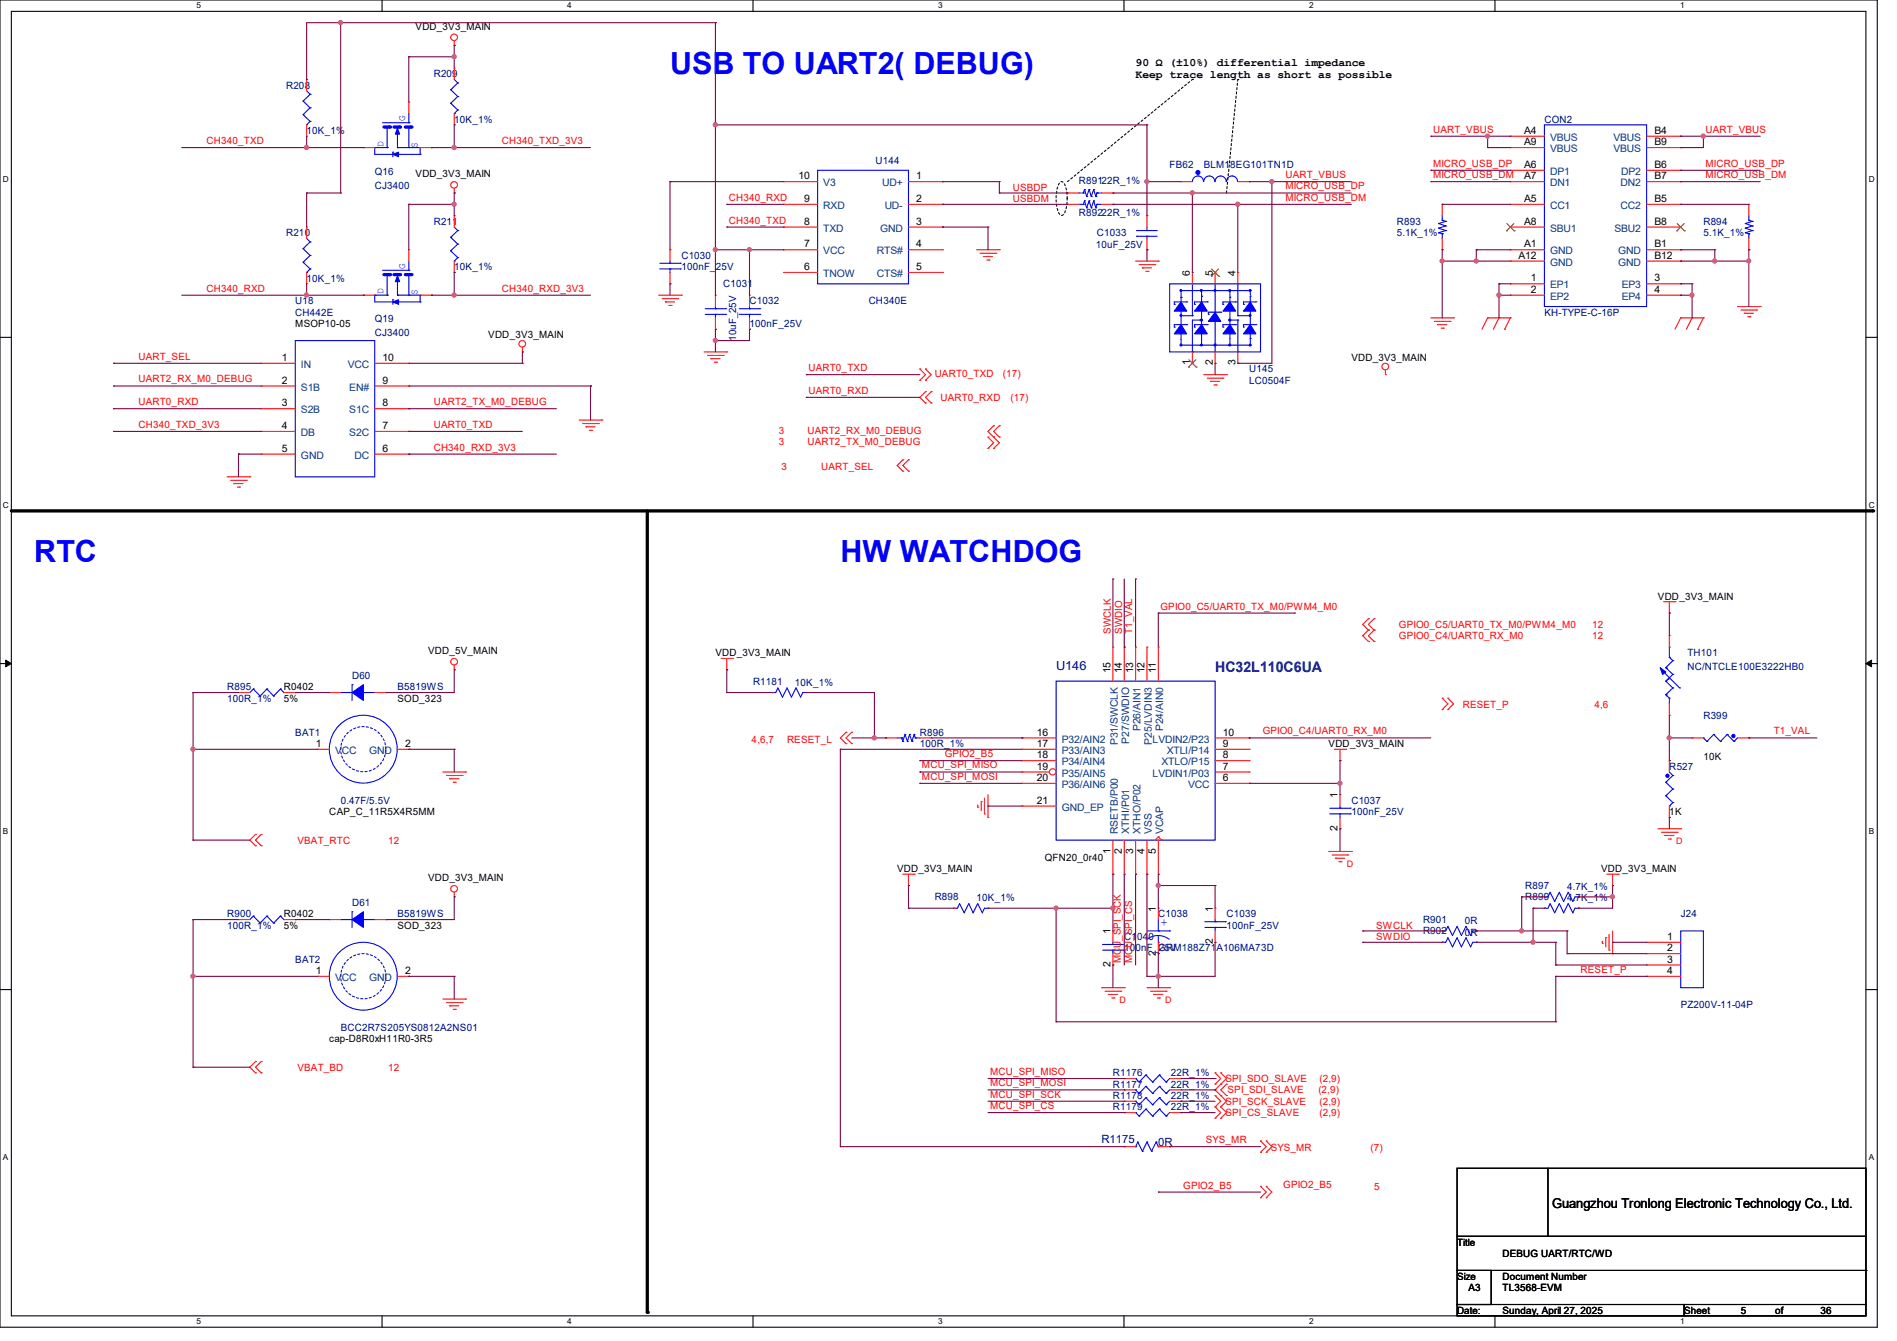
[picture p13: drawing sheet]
<svg xmlns="http://www.w3.org/2000/svg" width="297mm" height="210mm" viewBox="0 0 297 210" stroke-linecap="round" stroke-linejoin="round" font-family="sans-serif">
<defs><g id="words">
<g font-size="4.8" fill="#00f">
<text x="104.9" y="11.6">USB TO UART2( DEBUG)</text>
<text x="5.3" y="88">RTC</text>
<text x="131.6" y="88">HW WATCHDOG</text>
</g>
<text font-size="2.3" fill="#000080" x="190.2" y="105.2">HC32L110C6UA</text>
<text font-size="2.1" x="243" y="189.2">Guangzhou Tronlong Electronic Technology Co., Ltd.</text>
<text font-size="1.9" fill="#000080" x="165.4" y="104.9">U146</text>
<text font-size="1.9" fill="#00f" x="181.7" y="145">+</text>
<g font-size="1.8">
<text x="177.8" y="10.4">90 Ω (±10%) differential impedance</text>
<text x="177.8" y="12.2">Keep trace length as short as possible</text>
</g>
<g font-size="1.8" fill="#000080">
<text x="172.5" y="179.1">R1175</text>
<text x="181.4" y="179.4">0R</text>
</g>
<g font-size="1.6">
<text x="65.1" y="4.7">VDD_3V3_MAIN</text>
<text x="238.6" y="22.7">A9</text>
<text x="238.6" y="21">A4</text>
<text x="259" y="22.7">B9</text>
<text x="259" y="21">B4</text>
<text x="65.1" y="27.8">VDD_3V3_MAIN</text>
<text x="125" y="28.1">10</text>
<text x="143.5" y="28.1">1</text>
<text x="238.6" y="28.1">A7</text>
<text x="238.6" y="26.3">A6</text>
<text x="259" y="28.1">B7</text>
<text x="259" y="26.3">B6</text>
<text x="125.9" y="35.2">8</text>
<text x="125.9" y="31.6">9</text>
<text x="143.5" y="31.6">2</text>
<text x="143.5" y="35.2">3</text>
<text x="238.6" y="31.6">A5</text>
<text x="238.6" y="35.2">A8</text>
<text x="259" y="35.2">B8</text>
<text x="259" y="31.6">B5</text>
<text x="125.9" y="38.7">7</text>
<text x="143.5" y="38.7">4</text>
<text x="237.7" y="40.5">A12</text>
<text x="238.6" y="38.7">A1</text>
<text x="259" y="40.5">B12</text>
<text x="259" y="38.7">B1</text>
<text x="125.9" y="42.3">6</text>
<text x="143.5" y="42.3">5</text>
<text x="186.3" y="43.2" transform="rotate(-90 186.3 43.2)">6</text>
<text x="189.9" y="43.2" transform="rotate(-90 189.9 43.2)">5</text>
<text x="193.4" y="43.2" transform="rotate(-90 193.4 43.2)">4</text>
<text x="239.7" y="44.1">1</text>
<text x="239.7" y="45.8">2</text>
<text x="259" y="44.1">3</text>
<text x="259" y="45.8">4</text>
<text x="46.2" y="51.2">MSOP10-05</text>
<text x="76.5" y="53">VDD_3V3_MAIN</text>
<text x="44.1" y="56.5">1</text>
<text x="59.9" y="56.5">10</text>
<text x="186.3" y="57.2" transform="rotate(-90 186.3 57.2)">1</text>
<text x="189.9" y="57.2" transform="rotate(-90 189.9 57.2)">2</text>
<text x="193.4" y="57.2" transform="rotate(-90 193.4 57.2)">3</text>
<text x="211.6" y="56.6">VDD_3V3_MAIN</text>
<text x="44.1" y="60.1">2</text>
<text x="44.1" y="63.6">3</text>
<text x="59.9" y="63.6">8</text>
<text x="59.9" y="60.1">9</text>
<text x="44.1" y="67.2">4</text>
<text x="44.1" y="70.7">5</text>
<text x="59.9" y="70.7">6</text>
<text x="59.9" y="67.2">7</text>
<text x="259.6" y="93.9">VDD_3V3_MAIN</text>
<text x="67" y="102.4">VDD_5V_MAIN</text>
<text x="112" y="102.8">VDD_3V3_MAIN</text>
<text x="173.9" y="105.5" transform="rotate(-90 173.9 105.5)">15</text>
<text x="175.6" y="105.5" transform="rotate(-90 175.6 105.5)">14</text>
<text x="177.4" y="105.5" transform="rotate(-90 177.4 105.5)">13</text>
<text x="179.2" y="105.5" transform="rotate(-90 179.2 105.5)">12</text>
<text x="181" y="105.5" transform="rotate(-90 181 105.5)">11</text>
<text x="44.4" y="108.1">R0402</text>
<text x="44.4" y="109.9">5%</text>
<text x="62.2" y="109.9">SOD_323</text>
<text x="49.4" y="117">1</text>
<text x="63.5" y="117">2</text>
<text x="162.3" y="115.2">16</text>
<text x="162.3" y="117">17</text>
<text x="162.3" y="118.7">18</text>
<text x="191.5" y="118.7">8</text>
<text x="191.5" y="117">9</text>
<text x="191.5" y="115.2">10</text>
<text x="208" y="117">VDD_3V3_MAIN</text>
<text x="266.7" y="119">10K</text>
<text x="162.3" y="122.3">20</text>
<text x="162.3" y="120.5">19</text>
<text x="162.3" y="125.9">21</text>
<text x="191.5" y="120.5">7</text>
<text x="191.5" y="122.3">6</text>
<text x="209.4" y="125" transform="rotate(-90 209.4 125)">1</text>
<text x="51.6" y="127.7">CAP_C_11R5X4R5MM</text>
<text x="209.4" y="130.1" transform="rotate(-90 209.4 130.1)">2</text>
<text x="261.4" y="127.7">1K</text>
<text x="140.5" y="136.6">VDD_3V3_MAIN</text>
<text x="163.6" y="134.8">QFN20_0r40</text>
<text x="173.9" y="133.7" transform="rotate(-90 173.9 133.7)">1</text>
<text x="175.6" y="133.7" transform="rotate(-90 175.6 133.7)">2</text>
<text x="177.4" y="133.7" transform="rotate(-90 177.4 133.7)">3</text>
<text x="179.2" y="133.7" transform="rotate(-90 179.2 133.7)">4</text>
<text x="181" y="133.7" transform="rotate(-90 181 133.7)">5</text>
<text x="250.7" y="136.6">VDD_3V3_MAIN</text>
<text x="44.4" y="143.7">R0402</text>
<text x="67" y="138">VDD_3V3_MAIN</text>
<text x="181" y="142.8" transform="rotate(-90 181 142.8)">1</text>
<text x="189.9" y="142.8" transform="rotate(-90 189.9 142.8)">1</text>
<text x="44.4" y="145.5">5%</text>
<text x="62.2" y="145.5">SOD_323</text>
<text x="173.9" y="146.3" transform="rotate(-90 173.9 146.3)">1</text>
<text x="181" y="149.7" transform="rotate(-90 181 149.7)">2</text>
<text x="189.9" y="147.9" transform="rotate(-90 189.9 147.9)">2</text>
<text x="261" y="147.2">1</text>
<text x="261" y="149">2</text>
<text x="49.4" y="152.5">1</text>
<text x="63.5" y="152.5">2</text>
<text x="173.9" y="151.5" transform="rotate(-90 173.9 151.5)">2</text>
<text x="261" y="150.8">3</text>
<text x="261" y="152.5">4</text>
<text x="51.6" y="163.2">cap-D8R0xH11R0-3R5</text>
<text x="228.1" y="195.1">Title</text>
<text x="235.2" y="196.8">DEBUG UART/RTC/WD</text>
<text x="228.1" y="200.4">Size</text>
<text x="229.9" y="202.2">A3</text>
<text x="235.2" y="200.4">Document Number</text>
<text x="235.2" y="202.2">TL3568-EVM</text>
<text x="228.1" y="205.7">Date:</text>
<text x="235.2" y="205.7">Sunday, April 27, 2025</text>
<text x="263.7" y="205.7">Sheet</text>
<text x="272.6" y="205.7">5</text>
<text x="277.9" y="205.7">of</text>
<text x="285" y="205.7">36</text>
</g>
<g font-size="1.6" fill="#000080">
<text x="44.8" y="13.9">R208</text>
<text x="67.9" y="12.1">R209</text>
<text x="48" y="21">10K_1%</text>
<text x="71.1" y="19.2">10K_1%</text>
<text x="241.8" y="19.2">CON2</text>
<text x="58.7" y="27.4">Q16</text>
<text x="58.7" y="29.5">CJ3400</text>
<text x="137.1" y="25.6">U144</text>
<text x="168.9" y="28.8">R89122R_1%</text>
<text x="183.1" y="26.3">FB62</text>
<text x="188.5" y="26.3">BLM18EG101TN1D</text>
<text x="67.9" y="35.2">R211</text>
<text x="168.9" y="33.8">R89222R_1%</text>
<text x="218.7" y="35.2">R893</text>
<text x="266.7" y="35.2">R894</text>
<text x="44.8" y="37">R210</text>
<text x="106.7" y="40.6">C1030</text>
<text x="171.6" y="38.8">10uF_25V</text>
<text x="171.7" y="37">C1033</text>
<text x="218.7" y="37">5.1K_1%</text>
<text x="266.7" y="37">5.1K_1%</text>
<text x="46.2" y="47.7">U18</text>
<text x="48" y="44.1">10K_1%</text>
<text x="71.1" y="42.3">10K_1%</text>
<text x="106.7" y="42.3">100nF_25V</text>
<text x="113.2" y="45">C1031</text>
<text x="117.3" y="47.7">C1032</text>
<text x="136" y="47.7">CH340E</text>
<text x="46.2" y="49.4">CH442E</text>
<text x="58.7" y="50.5">Q19</text>
<text x="58.7" y="52.7">CJ3400</text>
<text x="115.3" y="53.3" transform="rotate(-90 115.3 53.3)">10uF_25V</text>
<text x="117.3" y="51.2">100nF_25V</text>
<text x="241.8" y="49.4">KH-TYPE-C-16P</text>
<text x="195.6" y="58.3">U145</text>
<text x="195.6" y="60.1">LC0504F</text>
<text x="55.1" y="106.3">D60</text>
<text x="117.9" y="107.2">R1181</text>
<text x="124.5" y="107.4">10K_1%</text>
<text x="264.2" y="102.8">TH101</text>
<text x="264.2" y="104.9">NC/NTCLE100E3222HB0</text>
<text x="35.6" y="108.1">R895</text>
<text x="35.6" y="109.9">100R_1%</text>
<text x="62.2" y="108.1">B5819WS</text>
<text x="266.7" y="112.6">R399</text>
<text x="46.2" y="115.2">BAT1</text>
<text x="144" y="115.2">R896</text>
<text x="144" y="117">100R_1%</text>
<text x="53.3" y="125.9">0.47F/5.5V</text>
<text x="211.6" y="125.9">C1037</text>
<text x="261.4" y="120.6">R527</text>
<text x="211.6" y="127.7">100nF_25V</text>
<text x="35.6" y="143.7">R900</text>
<text x="55.1" y="141.9">D61</text>
<text x="62.2" y="143.7">B5819WS</text>
<text x="146.3" y="141">R898</text>
<text x="152.9" y="141.2">10K_1%</text>
<text x="181.4" y="143.7">C1038</text>
<text x="192" y="143.7">C1039</text>
<text x="238.8" y="141">R899</text>
<text x="238.8" y="139.2">R897</text>
<text x="245.4" y="141.2">4.7K_1%</text>
<text x="245.4" y="139.4">4.7K_1%</text>
<text x="263.1" y="143.7">J24</text>
<text x="35.6" y="145.5">100R_1%</text>
<text x="176" y="147.2">C1040</text>
<text x="176" y="149">100nF_25V</text>
<text x="181.4" y="149">GRM188Z71A106MA73D</text>
<text x="192" y="145.5">100nF_25V</text>
<text x="222.8" y="144.6">R901</text>
<text x="222.8" y="146.3">R902</text>
<text x="229.4" y="144.7">0R</text>
<text x="229.4" y="146.5">0R</text>
<text x="46.2" y="150.8">BAT2</text>
<text x="53.3" y="161.5">BCC2R7S205YS0812A2NS01</text>
<text x="263.1" y="157.9">PZ200V-11-04P</text>
<text x="174.2" y="172.1">R1178</text>
<text x="174.2" y="173.9">R1179</text>
<text x="174.2" y="168.6">R1176</text>
<text x="174.2" y="170.3">R1177</text>
<text x="183.3" y="172.1">22R_1%</text>
<text x="183.3" y="173.9">22R_1%</text>
<text x="183.3" y="168.6">22R_1%</text>
<text x="183.3" y="170.3">22R_1%</text>
</g>
<g font-size="1.6" fill="#f00">
<text x="32.3" y="22.6">CH340_TXD</text>
<text x="78.6" y="22.6">CH340_TXD_3V3</text>
<text x="224.4" y="20.8">UART_VBUS</text>
<text x="267" y="20.8">UART_VBUS</text>
<text x="158.6" y="29.9">USBDP</text>
<text x="201.3" y="29.7">MICRO_USB_DP</text>
<text x="201.3" y="27.9">UART_VBUS</text>
<text x="224.4" y="27.9">MICRO_USB_DM</text>
<text x="224.4" y="26.1">MICRO_USB_DP</text>
<text x="267" y="27.9">MICRO_USB_DM</text>
<text x="267" y="26.1">MICRO_USB_DP</text>
<text x="114.1" y="35">CH340_TXD</text>
<text x="114.1" y="31.5">CH340_RXD</text>
<text x="158.6" y="31.7">USBDM</text>
<text x="201.3" y="31.5">MICRO_USB_DM</text>
<text x="32.3" y="45.7">CH340_RXD</text>
<text x="78.6" y="45.7">CH340_RXD_3V3</text>
<text x="21.7" y="59.9">UART2_RX_M0_DEBUG</text>
<text x="21.7" y="56.3">UART_SEL</text>
<text x="126.6" y="58.1">UART0_TXD</text>
<text x="146.3" y="59.1">UART0_TXD</text>
<text x="157" y="59.1">(17)</text>
<text x="21.7" y="63.5">UART0_RXD</text>
<text x="67.9" y="63.5">UART2_TX_M0_DEBUG</text>
<text x="126.6" y="61.7">UART0_RXD</text>
<text x="147.2" y="62.8">UART0_RXD</text>
<text x="158.2" y="62.8">(17)</text>
<text x="21.7" y="67">CH340_TXD_3V3</text>
<text x="67.9" y="67">UART0_TXD</text>
<text x="67.9" y="70.6">CH340_RXD_3V3</text>
<text x="122" y="69.7">3</text>
<text x="122" y="67.9">3</text>
<text x="126.4" y="67.9">UART2_RX_M0_DEBUG</text>
<text x="126.4" y="69.7">UART2_TX_M0_DEBUG</text>
<text x="122.3" y="73.6">3</text>
<text x="128.6" y="73.6">UART_SEL</text>
<text x="181.7" y="95.5">GPIO0_C5/UART0_TX_M0/PWM4_M0</text>
<text x="173.9" y="99.2" transform="rotate(-90 173.9 99.2)">SWCLK</text>
<text x="175.7" y="99.2" transform="rotate(-90 175.7 99.2)">SWDIO</text>
<text x="177.2" y="99.2" transform="rotate(-90 177.2 99.2)">T1_VAL</text>
<text x="219" y="98.3">GPIO0_C5/UART0_TX_M0/PWM4_M0</text>
<text x="219" y="100.1">GPIO0_C4/UART0_RX_M0</text>
<text x="249.3" y="98.3">12</text>
<text x="249.3" y="100.1">12</text>
<text x="229" y="111">RESET_P</text>
<text x="249.6" y="111">4,6</text>
<text x="117.7" y="116.3">4,6,7</text>
<text x="123.2" y="116.3">RESET_L</text>
<text x="147.9" y="118.6">GPIO2_B5</text>
<text x="197.7" y="115">GPIO0_C4/UART0_RX_M0</text>
<text x="277.7" y="115">T1_VAL</text>
<text x="144.4" y="122.1">MCU_SPI_MOSI</text>
<text x="144.4" y="120.4">MCU_SPI_MISO</text>
<text x="46.6" y="132.1">VBAT_RTC</text>
<text x="60.8" y="132.1">12</text>
<text x="215.5" y="145.5">SWCLK</text>
<text x="215.5" y="147.2">SWDIO</text>
<text x="175.5" y="150.8" transform="rotate(-90 175.5 150.8)">MCU_SPI_SCK</text>
<text x="177.2" y="150.8" transform="rotate(-90 177.2 150.8)">MCU_SPI_CS</text>
<text x="247.5" y="152.4">RESET_P</text>
<text x="46.6" y="167.7">VBAT_BD</text>
<text x="60.8" y="167.7">12</text>
<text x="155" y="168.4">MCU_SPI_MISO</text>
<text x="155" y="170.1">MCU_SPI_MOSI</text>
<text x="155" y="171.9">MCU_SPI_SCK</text>
<text x="155" y="173.7">MCU_SPI_CS</text>
<text x="191.9" y="169.5">SPI_SDO_SLAVE</text>
<text x="191.9" y="173">SPI_SCK_SLAVE</text>
<text x="192.2" y="171.2">SPI_SDI_SLAVE</text>
<text x="206.4" y="171.2">(2,9)</text>
<text x="206.6" y="169.5">(2,9)</text>
<text x="206.6" y="173">(2,9)</text>
<text x="188.8" y="179">SYS_MR</text>
<text x="191.9" y="174.8">SPI_CS_SLAVE</text>
<text x="206.6" y="174.8">(2,9)</text>
<text x="199" y="180.3">SYS_MR</text>
<text x="214.6" y="180.3">(7)</text>
<text x="185.2" y="186.1">GPIO2_B5</text>
<text x="200.9" y="186">GPIO2_B5</text>
<text x="215.1" y="186.3">5</text>
</g>
<g font-size="1.6" fill="#00f">
<text x="60" y="22.9" transform="rotate(-90 60 22.9)">D</text>
<text x="63.4" y="19" transform="rotate(-90 63.4 19)">G</text>
<text x="65.4" y="23.1" transform="rotate(-90 65.4 23.1)">S</text>
<text x="60" y="46.1" transform="rotate(-90 60 46.1)">D</text>
<text x="63.4" y="42.1" transform="rotate(-90 63.4 42.1)">G</text>
<text x="65.4" y="46.2" transform="rotate(-90 65.4 46.2)">S</text>
</g>
<g font-size="1.6" fill="#004080">
<text x="242.7" y="23.8">VBUS</text>
<text x="242.7" y="22.1">VBUS</text>
<text x="252.6" y="23.8">VBUS</text>
<text x="252.6" y="22.1">VBUS</text>
<text x="128.9" y="29.2">V3</text>
<text x="138.1" y="29.2">UD+</text>
<text x="242.7" y="29.2">DN1</text>
<text x="242.7" y="27.4">DP1</text>
<text x="253.7" y="29.2">DN2</text>
<text x="253.8" y="27.4">DP2</text>
<text x="128.9" y="32.7">RXD</text>
<text x="138.5" y="32.7">UD-</text>
<text x="242.7" y="32.7">CC1</text>
<text x="253.7" y="32.7">CC2</text>
<text x="128.9" y="36.3">TXD</text>
<text x="128.9" y="39.8">VCC</text>
<text x="137.3" y="39.8">RTS#</text>
<text x="137.8" y="36.3">GND</text>
<text x="242.7" y="41.6">GND</text>
<text x="242.7" y="39.8">GND</text>
<text x="242.7" y="36.3">SBU1</text>
<text x="252.8" y="36.3">SBU2</text>
<text x="253.4" y="41.6">GND</text>
<text x="253.4" y="39.8">GND</text>
<text x="128.9" y="43.4">TNOW</text>
<text x="137.3" y="43.4">CTS#</text>
<text x="242.7" y="45.2">EP1</text>
<text x="242.7" y="46.9">EP2</text>
<text x="253.9" y="45.2">EP3</text>
<text x="253.9" y="46.9">EP4</text>
<text x="47.1" y="57.6">IN</text>
<text x="54.4" y="57.6">VCC</text>
<text x="47.1" y="61.2">S1B</text>
<text x="47.1" y="64.7">S2B</text>
<text x="54.7" y="64.7">S1C</text>
<text x="54.7" y="61.2">EN#</text>
<text x="47.1" y="68.3">DB</text>
<text x="47.1" y="71.8">GND</text>
<text x="54.7" y="68.3">S2C</text>
<text x="55.5" y="71.8">DC</text>
<text x="52.5" y="118.1">VCC</text>
<text x="57.8" y="118.1">GND</text>
<text x="166.2" y="116.3">P32/AIN2</text>
<text x="166.2" y="118.1">P33/AIN3</text>
<text x="166.2" y="119.8">P34/AIN4</text>
<text x="175" y="116.7" transform="rotate(-90 175 116.7)">P31/SWCLK</text>
<text x="176.8" y="116.5" transform="rotate(-90 176.8 116.5)">P27/SWDIO</text>
<text x="178.6" y="114.6" transform="rotate(-90 178.6 114.6)">P26/AIN1</text>
<text x="180.3" y="116.6" transform="rotate(-90 180.3 116.6)">P25/LVDIN3</text>
<text x="180.5" y="116.3">LVDIN2/P23</text>
<text x="181.9" y="119.8">XTLO/P15</text>
<text x="182.1" y="114.6" transform="rotate(-90 182.1 114.6)">P24/AIN0</text>
<text x="182.7" y="118.1">XTLI/P14</text>
<text x="166.2" y="123.4">P36/AIN6</text>
<text x="166.2" y="121.6">P35/AIN5</text>
<text x="180.5" y="121.6">LVDIN1/P03</text>
<text x="186" y="123.4">VCC</text>
<text x="166.2" y="127">GND_EP</text>
<text x="175" y="130.7" transform="rotate(-90 175 130.7)">RSETB/P00</text>
<text x="176.8" y="130.7" transform="rotate(-90 176.8 130.7)">XTHI/P01</text>
<text x="178.6" y="130.7" transform="rotate(-90 178.6 130.7)">XTHO/P02</text>
<text x="180.3" y="130.7" transform="rotate(-90 180.3 130.7)">VSS</text>
<text x="182.1" y="130.7" transform="rotate(-90 182.1 130.7)">VCAP</text>
<text x="52.5" y="153.6">VCC</text>
<text x="57.8" y="153.6">GND</text>
</g>
<g font-size="1.4" fill="#f00">
<text x="210.9" y="135.7">D</text>
<text x="262.4" y="132.2">D</text>
<text x="175.3" y="157.1">D</text>
<text x="182.4" y="157.1">D</text>
</g>
<g font-size="1.3">
<text x="30.8" y="1.3">5</text>
<text x="88.8" y="1.3">4</text>
<text x="146.9" y="1.3">3</text>
<text x="205" y="1.3">2</text>
<text x="263.1" y="1.3">1</text>
<text x=".5" y="28.4">D</text>
<text x="292.6" y="28.4">D</text>
<text x=".5" y="79.5">C</text>
<text x="292.6" y="79.5">C</text>
<text x=".5" y="130.6">B</text>
<text x="292.6" y="130.6">B</text>
<text x=".5" y="181.7">A</text>
<text x="292.6" y="181.7">A</text>
<text x="30.8" y="207.4">5</text>
<text x="88.8" y="207.4">4</text>
<text x="146.9" y="207.4">3</text>
<text x="205" y="207.4">2</text>
<text x="263.1" y="207.4">1</text>
</g>
</g></defs>
<path d="M0 0h293.9v207.9h-293.9zM1.8 1.8h290.3v204.3h-290.3z" fill="none" stroke="#000" stroke-width=".17"/>
<g fill="#fff">
<path d="M30.8 .2h.7v1.4h-.7z"/>
<path d="M30.8 206.2h.7v1.4h-.7z"/>
</g>
<path d="M59.8 0v1.8M59.8 206.1v1.8" fill="none" stroke="#000" stroke-width=".17"/>
<g fill="#fff">
<path d="M88.8 .2h.7v1.4h-.7z"/>
<path d="M88.8 206.2h.7v1.4h-.7z"/>
</g>
<path d="M117.9 0v1.8M117.9 206.1v1.8" fill="none" stroke="#000" stroke-width=".17"/>
<g fill="#fff">
<path d="M146.9 .2h.7v1.4h-.7z"/>
<path d="M146.9 206.2h.7v1.4h-.7z"/>
</g>
<path d="M176 0v1.8M176 206.1v1.8" fill="none" stroke="#000" stroke-width=".17"/>
<g fill="#fff">
<path d="M205 .2h.7v1.4h-.7z"/>
<path d="M205 206.2h.7v1.4h-.7z"/>
</g>
<path d="M234.1 0v1.8M234.1 206.1v1.8" fill="none" stroke="#000" stroke-width=".17"/>
<g fill="#fff">
<path d="M263.1 .2h.6v1.4h-.6z"/>
<path d="M263.1 206.2h.6v1.4h-.6z"/>
<path d="M.5 27.3h.9v1.4h-.9z"/>
<path d="M292.6 27.3h.9v1.4h-.9z"/>
<path d="M.5 78.4h.9v1.4h-.9z"/>
<path d="M292.6 78.4h.9v1.4h-.9z"/>
</g>
<path d="M0 52.8h1.8M292.1 52.8h1.8" fill="none" stroke="#000" stroke-width=".17"/>
<g fill="#fff">
<path d="M.5 129.5h.8v1.4h-.8z"/>
<path d="M292.6 129.5h.8v1.4h-.8z"/>
</g>
<path d="M0 103.9h1.8M292.1 103.9h1.8" fill="none" stroke="#000" stroke-width=".17"/>
<path d="M.9 103.4l.9 .5-.9 .5zM292.1 103.9l.9-.5v1z" fill="#000" stroke="#000" stroke-width=".16"/>
<g fill="#fff">
<path d="M.5 180.5h.8v1.4h-.8z"/>
<path d="M292.6 180.5h.8v1.4h-.8z"/>
</g>
<path d="M0 155h1.8M292.1 155h1.8M228.1 183h64v10.6h-64zM228.1 193.6h64v5.4h-64zM228.1 199h5.4v5.3h-5.4zM242.4 193.6h.1M242.4 183v10.6M292.1 199h.1M292.1 199v5.3M228.1 204.3h35.6v1.8h-35.6zM263.7 204.3h28.4v1.8h-28.4z" fill="none" stroke="#000" stroke-width=".17"/>
<path d="M186.7 12.4h.1M193.8 12.4h.1M166 28.5l.2-.1a1.41 1.41 0 0 1 .8 1.4 5.6 5.6 0 0 1-.5 3.8l-.3 .1a1.41 1.41 0 0 1-.7-1.3 5.6 5.6 0 0 1 .5-3.9zM167.1 28.4l19.6-16M192 30.2l1.8-17.8" fill="none" stroke="#000" stroke-width=".17" stroke-dasharray=".3"/>
<path d="M1.8 80h291.4M101.3 80v125.5" fill="none" stroke="#000" stroke-width=".51"/>
<g fill="#000">
<circle cx="293.2" cy="80" r=".25"/>
<circle cx="101.3" cy="205.5" r=".25"/>
</g>
<g fill="none" stroke="#f00" stroke-width=".17">
<path d="M71.1 7.1h.1M71.1 6.4v.7M71.1 30.2h.1M71.1 33.8h.1M71.1 29.5v.7M71.1 33.8v1.8M122.7 35.6h.1M122.7 32h.1M122.7 28.4h.1M122.7 39.1h.1M122.7 39.1h5.3M122.7 35.6h5.3"/>
<path d="M122.7 32h5.3M122.7 28.4h5.3M142.2 39.1h5.4M142.2 35.6h5.4M142.2 32h5.4M142.2 28.4h5.4M147.6 28.4h.1M147.6 32h.1M147.6 35.6h.1M147.6 39.1h.1M152.9 39.1h3.6M153.5 39.7h2.4"/>
<path d="M155.9 39.7h.1M156.5 39.1h.1M71.1 42.7h.1M71.1 40.9v1.8M81.8 55.1h.1M81.8 54.4v.7M103.1 46.2h3.6M103.7 46.8h2.4M104.2 47.3h.1M104.2 47.3h1.4M104.7 47.8h.4M105.1 47.8h.1"/>
<path d="M106.1 46.8h.1M106.7 46.2h.1M110.2 55.1h3.6M110.8 55.7h2.4M111.3 56.2h.1M111.3 56.2h1.4M111.8 56.7h.4M112.2 56.7h.1M113.2 55.7h.1M113.8 55.1h.1M122.7 42.7h.1M122.7 42.7h5.3"/>
<path d="M142.2 42.7h5.4M144 57.8h.1M144 59.6h.1M144 57.8l.9 .9-.9 .9M144.9 59.6h.1M144.9 57.8h.1M144.9 57.8l.9 .9-.9 .9M147.6 42.7h.1M154 40.2h.1M154 40.2h1.4M154.5 40.7h.4M154.9 40.7h.1"/>
<path d="M177.8 40.9h3.6M178.4 41.4h2.4M178.9 42h.1M178.9 42h1.4M179.4 42.5h.3M179.7 42.5h.1M180.8 41.4h.1M181.4 40.9h.1M188.5 58.7h3.5M189 59.2h2.5M189.5 59.7h.1M189.5 59.7h1.5"/>
<path d="M191.5 59.2h.1M192 58.7h.1M216.9 58.7h.1M216.9 58v.7M224 49.8h3.6M224.6 50.3h2.4M225.1 50.8h.1M225.1 50.8h1.4M225.6 51.4h.4M226 51.4h.1M227 50.3h.1M227.6 49.8h.1"/>
<path d="M232.9 49.8h.1M232.9 49.8l-.9 1.8M232.9 49.8h3.6M234.7 49.8h.1M234.7 49.8l-.9 1.8M235.6 51.6h.1M236.5 49.8h.1M236.5 49.8l-.9 1.8M263.1 49.8h.1M263.1 49.8h3.6M263.1 49.8l-.8 1.8M264.9 49.8h.1"/>
<path d="M264.9 49.8l-.9 1.8M265.8 51.6h.1M266.7 49.8h.1M266.7 49.8l-.9 1.8M272 48h3.6M272.6 48.6h2.4M273.1 49.1h.1M273.1 49.1h1.4M273.6 49.6h.4M274 49.6h.1M275 48.6h.1M275.6 48h.1"/>
<path d="M35.6 74.7h3.5M36.1 75.2h2.5M36.6 75.7h.1M36.6 75.7h1.5M37.2 76.3h.3M37.5 76.3h.1M38.6 75.2h.1M39.1 74.7h.1M90.7 65.8h3.5M91.2 66.3h2.5M91.7 66.8h.1M91.7 66.8h1.5"/>
<path d="M92.3 67.4h.3M92.6 67.4h.1M93.7 66.3h.1M94.2 65.8h.1M141.4 72h.1M141.4 73.8h.1M141.4 72l-.9 .9 .9 .9M142.2 72h.1M142.2 73.8h.1M142.2 72l-.8 .9 .8 .9M144.9 63.1h.1M144.9 61.3h.1"/>
<path d="M144.9 61.3l-.9 .9 .9 .9M145.8 61.3h.1M145.8 63.1h.1M145.8 61.3l-.9 .9 .9 .9M154.7 70.2h.1M154.7 68.5h.1M154.7 68.5l.9 .8-.9 .9M155.6 68.5h.1M155.6 66.7h.1M155.6 70.2h.1M155.6 66.7l-.9 .9 1.8 1.7-.9 .9M156.5 68.5h.1"/>
<path d="M156.5 66.7h.1M156.5 66.7l-.9 .9 .9 .9M190.1 60.3h.3M190.4 60.3h.1M214.2 96.9h.1M214.2 98.7h.1M214.2 96.9l-.8 .9 .8 .9M214.2 98.7l-.8 .9 .8 .9M215.1 98.7h.1M215.1 96.9h.1M215.1 96.9l-.9 .9 .9 .9M215.1 98.7l-.9 .9 .9 .9"/>
<path d="M260.5 94.2h1.8M261.4 96h.1M261.4 99.6h.1M261.4 94.2v1.8M261.4 99.6v1.7M262.3 94.2h.1M37.3 108.5h.1M37.3 108.5h1.8M44.5 108.5h1.7M46.2 108.5h.1M51.6 108.5h.1M51.6 108.5h1.7"/>
<path d="M58.7 108.5h1.8M60.5 108.5h.1M71.1 104.9h.1M71.1 104.2v.7M112.9 103.1h1.8M113.8 104.9h.1M113.8 103.1v1.8M114.7 103.1h.1M132.5 114.7h.1M132.5 116.5h.1M132.5 114.7l-.9 .9 .9 .9M133.4 114.7h.1"/>
<path d="M133.4 116.5h.1M133.4 114.7l-.9 .9 .9 .9M208.9 117.3h1.8M209.8 119.1h.1M209.8 117.3v1.8M210.7 117.3h.1M214.2 100.5h.1M215.1 100.5h.1M225.8 109.3h.1M225.8 111.1h.1M225.8 109.3l.9 .9-.9 .9M226.7 109.3h.1"/>
<path d="M226.7 111.1h.1M226.7 109.3l.9 .9-.9 .9M261.4 112h.1M261.4 110.2v1.8M40 130.7h.1M40 132.5h.1M40 130.7l-.9 .9 .9 .9M40.9 132.5h.1M40.9 130.7h.1M40.9 130.7l-.9 .9 .9 .9M69.3 120.9h3.6M69.9 121.5h2.4"/>
<path d="M70.4 122h.1M70.4 122h1.4M71 122.5h.3M71.1 139.7v.8M71.3 122.5h.1M72.3 121.5h.1M72.9 120.9h.1M141.4 136.9h1.7M142.2 138.7h.1M142.2 136.9v1.8M143.1 136.9h.1M153.1 126.4h.1"/>
<path d="M153.1 126.1v.3M153.6 125.5h.1M153.6 125.5v1.5M154.1 127.5h.1M154.1 125v2.5M154.7 128h.1M154.7 124.5v3.5M208 133.4h3.6M208.6 133.9h2.4M209.1 134.4h.1M209.1 134.4h1.4M209.6 135h.4"/>
<path d="M210 135h.1M211 133.9h.1M211.6 133.4h.1M251.6 136.9h1.8M252.5 138.7h.1M252.5 136.9v1.8M253.4 136.9h.1M259.6 129.8h3.5M260.1 130.3h2.5M260.6 130.9h.1M260.6 130.9h1.5M261.2 131.4h.3"/>
<path d="M261.5 131.4h.1M262.6 130.3h.1M263.1 129.8h.1M37.3 144h.1M37.3 144h1.8M44.5 144h1.7M46.2 144h.1M69.3 156.5h3.6M69.9 157h2.4M70.4 157.5h.1M70.4 157.5h1.4M71 158.1h.3"/>
<path d="M71.1 140.5h.1M71.3 158.1h.1M72.3 157h.1M72.9 156.5h.1M172.5 154.7h3.5M173 155.2h2.5M173.5 155.7h.1M173.5 155.7h1.5M174.1 156.3h.3M174.4 156.3h.1M175.5 155.2h.1M176 154.7h.1"/>
<path d="M179.6 154.7h3.5M180.1 155.2h2.5M180.6 155.7h.1M180.6 155.7h1.5M181.2 156.3h.3M181.5 156.3h.1M182.6 155.2h.1M183.1 154.7h.1M241.8 142.2h.1M247.1 142.2h.1M250.9 147.7h.1M250.9 147.4v.3"/>
<path d="M251.4 146.9h.1M251.4 146.9v1.4M251.9 148.8h.1M251.9 146.3v2.5M252.5 149.4h.1M252.5 145.8v3.6M40 166.2h.1M40 168h.1M40 166.2l-.9 .9 .9 .9M40.9 168h.1M40.9 166.2h.1M40.9 166.2l-.9 .9 .9 .9"/>
<path d="M176 172.5h.1M176 172.5h1.8M183.1 172.5h1.8M184.9 172.5h.1M190.2 169.8h.1M190.2 168h.1M190.2 173.4h.1M190.2 171.6h.1M190.2 175.1h.1M190.2 168l.9 .9-.9 .9M190.2 171.6l.9 .9-.9 .9M190.2 173.4l.9 .8-.9 .9"/>
<path d="M191.1 169.8h.1M191.1 168h.1M191.1 171.6h.1M191.1 173.4h.1M191.1 175.1h.1M191.1 168l.9 .9-1.8 1.8 1.8 1.8-.9 .9M191.1 173.4l.9 .8-.9 .9M192 171.6h.1M192 169.8h.1M192 169.8l-.9 .9 .9 .9M197.4 178.7h.1M197.4 178.7l.8 .9-.8 .9"/>
<path d="M198.2 178.7h.1M198.2 178.7l.9 .9-.9 .9M197.4 180.5h.1M197.4 187.6h.1M197.4 185.8h.1M197.4 185.8l.8 .9-.8 .9M198.2 180.5h.1M198.2 187.6h.1M198.2 185.8h.1M198.2 185.8l.9 .9-.9 .9"/>
<circle cx="71.1" cy="5.8" r=".52"/>
<circle cx="71.1" cy="29" r=".52"/>
<circle cx="81.8" cy="53.8" r=".52"/>
<circle cx="216.9" cy="57.4" r=".52"/>
<circle cx="71.1" cy="103.6" r=".52"/>
<circle cx="71.1" cy="139.2" r=".52"/>
</g>
<g fill="none" stroke="#00f" stroke-width=".17">
<path d="M70.6 37.2h.1M70.6 39.3h.1M70.6 37.2l1.1 1M70.6 39.3l1.1 1M71.1 35.6l.6 .5M71.7 36.1h.1M71.7 38.2h.1M71.7 36.1l-1.1 1.1M71.7 38.2l-1.1 1.1M128 26.7h14.2v17.7h-14.2zM71.1 40.9h.1M71.7 40.3h.1"/>
<path d="M71.7 40.3l-.6 .6M39.7 107.9h.1M39.7 107.9l-.6 .6M39.7 107.9l1 1.1M40.7 109h.1M41.8 107.9h.1M41.8 107.9l-1.1 1.1M41.8 107.9l1 1.1M42.8 109h.1M43.9 107.9h.1M43.9 107.9l-1.1 1.1M43.9 107.9l.6 .6"/>
<path d="M44.5 108.5h.1M53.3 108.5h.1M53.3 108.5h1.8M55.1 107.2h.1M55.1 107.2v2.5M56.9 108.5h.1M56.9 108.5h1.8M260.3 105.1l2.7 2.6M260.8 108.8h.1M260.8 104.6h.1M260.8 106.7h.1M260.8 108.8l.6 .5"/>
<path d="M260.8 104.6l.2 .1M260.8 106.7l1.1 1M260.8 104.6l1.1 1M261.2 106.3h.1M261.2 106.3l-.4 .4M261.4 109.3h.1M261.4 103h.1M261.4 101.3h.1M261.4 101.3v1.7M261.4 109.3v.9M261.4 103l.5 .5M261.9 107.7h.1"/>
<path d="M261.9 105.6h.1M261.9 103.5h.1M261.9 107.7l-1.1 1.1M261.9 105.6l-1.1 1.1M261.9 103.5l-1.1 1.1M263 107.7h.1M39.7 143.5h.1M39.7 143.5l-.6 .5M39.7 143.5l1 1.1M40.7 144.6h.1M41.8 143.5h.1M41.8 143.5l-1.1 1.1"/>
<path d="M41.8 143.5l1 1.1M42.8 144.6h.1M43.9 143.5h.1M43.9 143.5l-1.1 1.1M43.9 143.5l.6 .5M44.5 144h.1M241.8 142.2h.1M241.8 142.2h.6l.3-.7 .7 1.5 .7-1.5 .7 1.5 .7-1.5 .8 1.5 .3-.8h.5M247.1 142.2h.1M177.8 172.5h.1M177.8 172.5l.6 .5M178.4 173h.1"/>
<path d="M179.4 171.9h.1M179.4 171.9l1.1 1.1M179.4 171.9l-1 1.1M180.5 173h.1M181.5 171.9h.1M181.5 171.9l1.1 1.1M181.5 171.9l-1 1.1M182.6 173h.1M183.1 172.5l-.5 .5"/>
</g>
<g fill="#00f" stroke="#00f" stroke-width=".17">
<path d="M259.9 104.6l.9 .6-.5 .4z"/>
<path d="M55.1 108.5l1.8-1.3v2.5z" fill-rule="evenodd"/>
</g>
<path d="M61.7 43h.9" fill="none" stroke="#00f" stroke-width=".51"/>
<circle cx="62.6" cy="43" r=".25" fill="#00f"/>
<path d="M60.1 43h.9" fill="none" stroke="#00f" stroke-width=".51"/>
<circle cx="61" cy="43" r=".25" fill="#00f"/>
<path d="M62.2 43.2l.4 .9h-.7z" fill-rule="evenodd" fill="#00f" stroke="#00f" stroke-width=".17"/>
<path d="M58.7 46.2h1.9M58.7 47.3h3M59.9 42.3h4.1M60.6 46.2h.1M61.7 47.3h.1M62.2 46.2h.1M62.2 46.2h3.6M62.2 43.2v3M64 46.2h.1M64 42.3h.1M64 43v3.2" fill="none" stroke="#00f" stroke-width=".17"/>
<path d="M63.5 43h.8" fill="none" stroke="#00f" stroke-width=".51"/>
<circle cx="64.3" cy="43" r=".25" fill="#00f"/>
<g fill="none" stroke="#00f" stroke-width=".17">
<path d="M47.5 15.8h.1M47.5 17.9h.1M47.5 15.8l1.1 1.1M47.5 17.9l1.1 1.1M48 19.6h.1M48 14.2l.6 .6M48.6 14.8h.1M48.6 16.9h.1M48.6 19h.1M48.6 14.8l-1.1 1M48.6 16.9l-1.1 1M48.6 19l-.6 .6"/>
<path d="M70.6 14.1h.1M70.6 16.2h.1M70.6 14.1l1.1 1M70.6 16.2l1.1 1M71.1 17.8h.1M71.1 12.4l.6 .6M71.7 13h.1M71.7 15.1h.1M71.7 17.2h.1M71.7 13l-1.1 1.1M71.7 15.1l-1.1 1.1M71.7 17.2l-.6 .6"/>
<path d="M241.8 19.6h16v28.4h-16zM47.5 38.9h.1M47.5 38.9l1.1 1.1M48 37.3l.6 .6M48.6 37.9h.1M48.6 37.9l-1.1 1M168.9 30.2h.7M169.6 30.2h.1M169.8 29.7h.1M169.8 29.7l.3 1.1M169.8 29.7l-.2 .5M170.1 30.8h.1"/>
<path d="M170.5 29.7h.1M170.5 29.7l.4 1.1M170.5 29.7l-.4 1.1M170.9 30.8h.1M171.2 29.7h.1M171.2 29.7l.4 1.1M171.2 29.7l-.3 1.1M171.6 30.8h.1M171.7 30.2h.1M171.7 30.2l-.1 .6M171.7 30.2h.8M178 36.1h.1"/>
<path d="M178 37h.1M178 36.1h3.2M178 37h3.2M179.6 37h.1M179.6 36.1h.1M179.6 35.6v.5M179.6 37v.3M186.7 28.4a.87 .87 0 0 1 .9-.8 .87 .87 0 0 1 .8 .8M188.5 28.4a.87 .87 0 0 1 .8-.8 .87 .87 0 0 1 .9 .8M190.2 28.4a.87 .87 0 0 1 .9-.8 .87 .87 0 0 1 .9 .8M192 28.4a.87 .87 0 0 1 .9-.8 .87 .87 0 0 1 .9 .8M225.3 36.4h.1"/>
<path d="M225.3 35.7h.1M225.3 35h.1M225.3 36.4l.5 .2M225.3 35.7l1.1 .4M225.3 35l1.1 .4M225.8 36.6h.1M225.8 34.5h.1M225.8 34.5l.6 .2M225.8 33.8v.7M225.8 36.6v.7M226.4 36.1h.1M226.4 35.4h.1"/>
<path d="M226.4 34.7h.1M226.4 36.1l-1.1 .3M226.4 35.4l-1.1 .3M226.4 34.7l-1.1 .3M273.3 36.4h.1M273.3 35.7h.1M273.3 35h.1M273.3 36.4l.5 .2M273.3 35.7l1.1 .4M273.3 35l1.1 .4M273.8 36.6h.1M273.8 34.5h.1"/>
<path d="M273.8 34.5l.6 .2M273.8 33.8v.7M273.8 36.6v.7M274.4 36.1h.1M274.4 35.4h.1M274.4 34.7h.1M274.4 36.1l-1.1 .3M274.4 35.4l-1.1 .3M274.4 34.7l-1.1 .3M47.5 41.1h.1M47.5 41.1l1.1 1M48 42.7h.1"/>
<path d="M48.6 40h.1M48.6 42.1h.1M48.6 40l-1.1 1.1M48.6 42.1l-.6 .6M58.7 46.2h.1M58.7 46.2v1.1M60.6 46.2h.1M60.6 43v3.2M61.5 46.9h.1M61.5 46.9v.8M62.4 47.3h3.4M64 42.3h.1"/>
<path d="M64 40.9v1.4M65.8 46.2h.1M65.8 47.3h.1M65.8 46.2v1.1M103.3 42.1h3.2M103.3 41.2h3.2M104.9 41.2h.1M104.9 42.1h.1M104.9 40.9v.3M104.9 42.1v.6M106.5 42.1h.1M106.5 41.2h.1"/>
<path d="M110.4 49.2h3.2M110.4 48.3h3.2M112 48.3h.1M112 49.2h.1M112 48v.3M112 49.2v.6M113.6 49.2h.1M113.6 48.3h.1M115.7 49.2h3.3M115.7 48.3h3.3M117.3 48.3h.1M117.3 49.2h.1"/>
<path d="M117.3 48v.3M117.3 49.2v.6M119 49.2h.1M119 48.3h.1M183.1 44.5h14.3v10.6h-14.3zM183.9 51.2h.1M183.9 47.7h.1M184.9 46.6h.1M184.9 54.1h.1M184.9 45.5h.1M184.9 45.5v8.6M184.9 49.4h1.8"/>
<path d="M184.9 54.1h10.8M184.9 45.5h10.8M185.8 50.8h.1M185.8 47.3h.1M185.8 47.3h-1.9v.4M185.8 50.8h-1.9v.4M186.7 49.4h.1M186.7 44.4h.1M186.7 55.1h.1M186.7 44.4v5M187 47.7h.1M187 51.2h.1"/>
<path d="M188.1 46.4h.1M188.1 50.1h.1M188.1 54.1h.1M188.1 45.5v8.6M188.1 50.1h-1.4v5M189 50.8h.1M189 47.3h.1M189 47.3h-2v.4M189 50.8h-2v.4M189.2 49.2h.1M190.2 45.5h.1M190.2 54.1h.1"/>
<path d="M190.2 48.9h.1M190.2 53.9h.1M190.2 44.4v4.5M190.2 50.3v3.6M190.2 54.1v1M191.1 48.9h.1M191.1 48.9h-1.9v.3M191.5 51.2h.1M191.5 47.7h.1M192.6 46.6h.1M192.6 45.5h.1M192.6 54.1h.1"/>
<path d="M192.6 45.5v8.6M192.6 50.1h1.2M193.5 50.8h.1M193.5 47.3h.1M193.5 47.3h-2v.4M193.5 50.8h-2v.4M193.8 50.1h.1M193.8 55.1h.1M193.8 49.4h.1M193.8 44.4h.1M193.8 49.4h1.9M193.8 44.4v5"/>
<path d="M193.8 50.1v5M194.7 51.2h.1M194.7 47.7h.1M195.7 46.4h.1M195.7 54.1h.1M195.7 53h.1M195.7 45.5h.1M195.7 45.5v.7M195.7 46.4v7.7M196.6 50.8h.1M196.6 47.3h.1M196.6 47.3h-1.9v.4"/>
<path d="M196.6 50.8h-1.9v.4M120.9 108.5h.1M120.9 108.5h.6l.3-.8 .7 1.5 .7-1.5 .7 1.5 .7-1.5 .7 1.5 .4-.7h.5M126.2 108.5h.1M140.5 115.6h.7M141.2 115.6h.1M141.2 115.6l.2 .5M141.4 116.1h.1M141.7 115h.1M141.7 115l-.3 1.1M141.7 115l.4 1.1M142.1 116.1h.1"/>
<path d="M142.4 115h.1M142.4 115l-.3 1.1M142.4 115l.4 1.1M142.8 116.1h.1M143.1 115h.1M143.1 115l-.3 1.1M143.1 115l.2 .6M143.3 115.6h.1M143.3 115.6h.7M266.7 115.6h.1M266.7 115.6l.6 .5M267.3 116.1h.1"/>
<path d="M268.3 115h.1M268.3 115l1.1 1.1M268.3 115l-1 1.1M269.4 116.1h.1M270.4 115h.1M270.4 115l1.1 1.1M270.4 115l-1 1.1M271.5 116.1h.1M272 115.6l-.5 .5M208.2 127.5h3.2M208.2 126.6h3.2M209.8 126.6h.1"/>
<path d="M209.8 127.5h.1M209.8 126.2v.4M209.8 127.5v.5M211.4 127.5h.1M211.4 126.6h.1M260.8 122.5h.1M260.8 124.6h.1M260.8 122.5l1.1 1.1M260.8 124.6l1.1 1.1M261.4 126.2h.1M261.4 120.9l.5 .6M261.9 121.5h.1"/>
<path d="M261.9 123.6h.1M261.9 125.7h.1M261.9 125.7l-.5 .5M261.9 121.5l-1.1 1M261.9 123.6l-1.1 1M53.3 144h.1M53.3 144h1.8M55.1 142.8h.1M55.1 142.8v2.4M56.9 144h.1M56.9 144h1.8M149.4 142.2h.1"/>
<path d="M149.4 142.2h.5l.3-.7 .8 1.5 .7-1.5 .7 1.5 .7-1.5 .7 1.5 .3-.8h.6M154.7 142.2h.1M172.6 148.8h3.3M172.6 147.9h3.3M174.2 147.9h.1M174.2 148.8h.1M174.2 147.6v.3M174.2 148.8v.6M175.9 148.8h.1M175.9 147.9h.1M179.6 145.8h3.5M181.4 147.6h.1"/>
<path d="M181.4 145.8h.1M181.4 146.5l1 .2 .7 .4M181.4 146.5l-.8 .1-1 .5M181.4 144v1.8M181.4 146.5v1.1M183.1 145.8h.1M188.6 145.2h3.3M188.6 144.4h3.3M190.2 144.4h.1M190.2 145.2h.1M190.2 144v.4M190.2 145.2v.6"/>
<path d="M191.9 145.2h.1M191.9 144.4h.1M225.8 145.8h.1M225.8 145.8h.6l.3-.7 .7 1.4 .7-1.4 .7 1.4 .7-1.4 .8 1.4 .3-.7h.5M231.1 145.8h.1M241.8 140.5h.1M241.8 140.5h.6l.3-.8 .7 1.5 .7-1.5 .7 1.5 .7-1.5 .8 1.5 .3-.7h.5M247.1 140.5h.1M263.1 145.8h3.6v8.9h-3.6zM177.8 174.2h.1M177.8 179.6h.1M177.8 168.9h.1"/>
<path d="M177.8 174.2l.6 .6M177.8 168.9l.6 .6M178.1 178.9h.1M178.1 178.9l.8 1.4M178.1 178.9l-.3 .7M178.4 174.8h.1M178.4 169.5h.1M179.4 173.7h.1M179.4 168.4h.1M179.4 173.7l1.1 1.1M179.4 173.7l-1 1.1M179.4 168.4l1.1 1.1"/>
<path d="M179.4 168.4l-1 1.1M179.6 178.9h.1M179.6 178.9l.7 1.4M179.6 178.9l-.7 1.4M180.5 174.8h.1M180.5 169.5h.1M181 178.9h.1M181 178.9l-.7 1.4M181 178.9l.4 .7M181.4 179.6h.1M181.5 173.7h.1M181.5 168.4h.1"/>
<path d="M181.5 173.7l1.1 1.1M181.5 173.7l-1 1.1M181.5 168.4l1.1 1.1M181.5 168.4l-1 1.1M182.6 174.8h.1M182.6 169.5h.1M183.1 174.2l-.5 .6M183.1 168.9l-.5 .6M178.9 180.3h.1M180.3 180.3h.1"/>
<circle cx="56.9" cy="152.9" r="5.3"/>
</g>
<g fill="#00f" stroke="#00f" stroke-width=".17">
<path d="M61.5 47.3l.9-.4v.8z" fill-rule="evenodd"/>
<path d="M55.1 144l1.8-1.2v2.4z" fill-rule="evenodd"/>
<path d="M190.2 48.9l.9 1.4h-1.9z" fill-rule="evenodd"/>
<path d="M192.6 50.8l.9 1.5h-2z" fill-rule="evenodd"/>
<path d="M192.6 47.3l.9 1.4h-2z" fill-rule="evenodd"/>
<path d="M195.7 50.8l.9 1.5h-1.9z" fill-rule="evenodd"/>
<path d="M195.7 47.3l.9 1.4h-1.9z" fill-rule="evenodd"/>
<path d="M184.9 47.3l.9 1.4h-1.9z" fill-rule="evenodd"/>
<path d="M188.1 50.8l.9 1.5h-2z" fill-rule="evenodd"/>
<path d="M188.1 47.3l.9 1.4h-2z" fill-rule="evenodd"/>
<path d="M184.9 50.8l.9 1.5h-1.9z" fill-rule="evenodd"/>
<path d="M188 53.9h.2v.2h-.2z" fill-rule="evenodd"/>
<path d="M192.4 53.9h.3v.2h-.3z" fill-rule="evenodd"/>
<path d="M188 45.4h.2v.2h-.2z" fill-rule="evenodd"/>
<path d="M192.4 50h.3v.2h-.3z" fill-rule="evenodd"/>
<path d="M192.4 45.4h.3v.2h-.3z" fill-rule="evenodd"/>
<path d="M188 50h.2v.2h-.2z" fill-rule="evenodd"/>
<circle cx="271.4" cy="115.3" r=".25"/>
<circle cx="261.1" cy="121.5" r=".25"/>
<circle cx="190.2" cy="45.5" r=".15"/>
<circle cx="190.2" cy="54" r=".15"/>
<circle cx="195.7" cy="49.4" r=".15"/>
<circle cx="184.9" cy="45.5" r=".15"/>
<circle cx="184.9" cy="54" r=".15"/>
<circle cx="195.7" cy="45.5" r=".15"/>
<circle cx="195.7" cy="54" r=".15"/>
<circle cx="184.9" cy="49.4" r=".15"/>
<circle cx="187.6" cy="27" r=".32"/>
</g>
<g fill="none" stroke="#f00" stroke-width=".17">
<path d="M48 12.4h.1M48 12.4v1.8M48 19.6v1.7M71.1 10.7h.1M71.1 19.6h.1M71.1 10.7v1.7M71.1 17.8v1.8M48 21.3h.1M48 35.6h.1M48 35.6v1.7M64 39.1h.1M64 39.1v1.8"/>
<path d="M104.9 39.1h.1M104.9 39.1v1.8M167.1 30.2h.1M167.1 30.2h1.8M172.5 30.2h1.7M174.2 30.2h.1M179.6 39.1h.1M179.6 33.8h.1M179.6 33.8v1.8M179.6 37.3v1.8M184.9 28.4h.1M184.9 28.4h1.8"/>
<path d="M193.8 28.4h1.8M195.6 28.4h.1M225.8 32h.1M225.8 39.1h.1M225.8 32v1.8M225.8 37.3v1.8M236.5 28.4h.1M236.5 26.7h.1M236.5 32h.1M236.5 23.1h.1M236.5 39.1h.1M236.5 21.3h.1"/>
<path d="M236.5 35.6h.1M236.5 28.4h5.3M236.5 26.7h5.3M236.5 32h5.3M236.5 23.1h5.3M236.5 39.1h5.3M236.5 21.3h5.3M236.5 35.6h5.3M257.8 28.4h5.3M257.8 26.7h5.3M257.8 32h5.3M257.8 23.1h5.3"/>
<path d="M257.8 39.1h5.3M257.8 21.3h5.3M257.8 35.6h5.3M263.1 23.1h.1M263.1 35.6h.1M263.1 28.4h.1M263.1 21.3h.1M263.1 39.1h.1M263.1 26.7h.1M263.1 32h.1M273.8 32h.1M273.8 39.1h.1"/>
<path d="M273.8 32v1.8M273.8 37.3v1.8M48 44.4h.1M48 42.7v1.7M56.9 46.2h.1M56.9 46.2h1.8M65.8 46.2h1.8M67.6 46.2h.1M104.9 44.4h.1M104.9 42.7v1.7M112 46.2h.1M112 51.6h.1"/>
<path d="M112 46.2v1.8M112 49.8v1.8M117.3 46.2h.1M117.3 51.6h.1M117.3 46.2v1.8M117.3 49.8v1.8M186.7 56.9h.1M186.7 42.7h.1M186.7 42.7v1.7M186.7 55.1v1.8M190.2 56.9h.1M190.2 42.7h.1"/>
<path d="M190.2 42.7v1.7M190.2 55.1v1.8M193.8 56.9h.1M193.8 42.7h.1M193.8 42.7v1.7M193.8 55.1v1.8M236.5 40.9h.1M236.5 44.4h.1M236.5 46.2h.1M236.5 46.2h5.3M236.5 40.9h5.3M236.5 44.4h5.3"/>
<path d="M257.8 46.2h5.3M257.8 40.9h5.3M257.8 44.4h5.3M263.1 40.9h.1M263.1 44.4h.1M263.1 46.2h.1M120.9 108.5h.1M126.2 108.5h.1M138.7 115.6h.1M138.7 115.6h1.8M144 115.6h1.8M145.8 115.6h.1"/>
<path d="M261.4 119.1h.1M261.4 119.1v1.8M264.9 115.6h.1M264.9 115.6h1.8M272 115.6h1.8M273.8 115.6h.1M209.8 124.5h.1M209.8 129.8h.1M209.8 124.5v1.7M209.8 128v1.8M261.4 128h.1M261.4 126.2v1.8"/>
<path d="M49.8 152.9h.1M49.8 152.9h1.8M51.6 144h.1M51.6 144h1.7M58.7 144h1.8M60.5 144h.1M62.2 152.9h1.8M64 152.9h.1M149.4 142.2h.1M154.7 142.2h.1M174.2 145.8h.1M174.2 151.1h.1"/>
<path d="M174.2 145.8v1.8M174.2 149.4v1.7M181.4 142.2h.1M181.4 149.4h.1M181.4 142.2v1.8M181.4 147.6v1.8M190.2 142.2h.1M190.2 147.6h.1M190.2 142.2v1.8M190.2 145.8v1.8M225.8 145.8h.1M231.1 145.8h.1"/>
<path d="M241.8 140.5h.1M247.1 140.5h.1M257.8 147.6h.1M257.8 149.4h.1M257.8 151.1h.1M257.8 152.9h.1M257.8 152.9h5.3M257.8 147.6h5.3M257.8 149.4h5.3M257.8 151.1h5.3M176 174.2h.1M176 179.6h.1"/>
<path d="M176 168.9h.1M176 174.2h1.8M176 179.6h1.8M176 168.9h1.8M181.4 179.6h1.7M183.1 179.6h.1M183.1 174.2h1.8M183.1 168.9h1.8M184.9 174.2h.1M184.9 168.9h.1"/>
</g>
<g fill="none" stroke="#804000" stroke-width=".16">
<path d="M235.9 36.2h.1M235.9 35l1.2 1.2M237 35l-1.1 1.2M237.1 36.2h.1M262.6 36.2h.1M262.6 35l1.1 1.2M263.7 35l-1.1 1.2M263.7 36.2h.1M186.1 57.5h.1M186.1 56.3l1.2 1.2M187.2 56.3l-1.1 1.2M187.3 57.5h.1"/>
<path d="M189.7 43.3h.1M189.7 42.1l1.1 1.2M190.8 42.1l-1.1 1.2M190.8 43.3h.1"/>
</g>
<circle cx="56.9" cy="152.9" r="3.5" fill="none" stroke="#00f" stroke-width=".17" stroke-dasharray=".3"/>
<path d="M61.7 19.9h.9" fill="none" stroke="#00f" stroke-width=".51"/>
<circle cx="62.6" cy="19.9" r=".25" fill="#00f"/>
<path d="M60.1 19.9h.9" fill="none" stroke="#00f" stroke-width=".51"/>
<circle cx="61" cy="19.9" r=".25" fill="#00f"/>
<path d="M62.2 20.1l.4 .9h-.7z" fill-rule="evenodd" fill="#00f" stroke="#00f" stroke-width=".17"/>
<path d="M59.9 19.2h4.1M64 19.2h.1M64 19.9v3.2M58.7 23.1h1.9M58.7 24.2h3M60.6 23.1h.1M61.7 24.2h.1M62.2 23.1h.1M62.2 23.1h3.6M62.2 20.1v3M64 23.1h.1" fill="none" stroke="#00f" stroke-width=".17"/>
<path d="M63.5 19.9h.8" fill="none" stroke="#00f" stroke-width=".51"/>
<circle cx="64.3" cy="19.9" r=".25" fill="#00f"/>
<g fill="none" stroke="#00f" stroke-width=".17">
<path d="M60.6 19.9v3.2M64 19.2h.1M64 17.8v1.4M58.7 23.1h.1M58.7 23.1v1.1M60.6 23.1h.1M61.5 23.8h.1M61.5 23.8v.8M62.4 24.2h3.4M65.8 23.1h.1M65.8 24.2h.1M65.8 23.1v1.1"/>
<path d="M168.9 32h.7M169.6 32h.1M169.8 31.5h.1M169.8 31.5l.3 1.1M169.8 31.5l-.2 .5M170.1 32.6h.1M170.5 31.5h.1M170.5 31.5l.4 1.1M170.5 31.5l-.4 1.1M170.9 32.6h.1M171.2 31.5h.1M171.2 31.5l.4 1.1"/>
<path d="M171.2 31.5l-.3 1.1M171.6 32.6h.1M171.7 32h.1M171.7 32l-.1 .6M171.7 32h.8M46.2 53.3h12.5v21.4h-12.5zM165.4 106.7h24.8v24.9h-24.8zM225.8 147.6h.1M225.8 147.6h.6l.3-.7 .7 1.4 .7-1.4 .7 1.4 .7-1.4 .8 1.4 .3-.7h.5M231.1 147.6h.1"/>
<circle cx="56.9" cy="117.3" r="5.3"/>
</g>
<path d="M61.5 24.2l.9-.4v.8z" fill-rule="evenodd" fill="#00f" stroke="#00f" stroke-width=".17"/>
<g fill="none" stroke="#f00" stroke-width=".17">
<path d="M64 16h.1M64 16v1.8M56.9 23.1h.1M56.9 23.1h1.8M65.8 23.1h1.8M67.6 23.1h.1M167.1 32h.1M167.1 32h1.8M172.5 32h1.7M174.2 32h.1M40.9 56.9h.1M40.9 56.9h5.3"/>
<path d="M58.7 56.9h5.3M64 56.9h.1M40.9 60.5h.1M40.9 64h.1M40.9 67.6h.1M40.9 71.1h.1M40.9 64h5.3M40.9 60.5h5.3M40.9 67.6h5.3M40.9 71.1h5.3M58.7 64h5.3M58.7 60.5h5.3"/>
<path d="M58.7 67.6h5.3M58.7 71.1h5.3M64 64h.1M64 71.1h.1M64 67.6h.1M64 60.5h.1M49.8 117.3h.1M49.8 117.3h1.8M62.2 117.3h1.8M64 117.3h.1M160 115.6h.1M160 117.3h.1"/>
<path d="M160 117.3h5.4M160 115.6h5.4M174.2 101.3h.1M174.2 101.3v5.4M176 101.3h.1M176 101.3v5.4M177.8 101.3h.1M177.8 101.3v5.4M181.4 101.3h.1M181.4 101.3v5.4M190.2 117.3h5.4M190.2 119.1h5.4"/>
<path d="M195.6 119.1h.1M195.6 117.3h.1M160 122.7h.1M160 122.7h5.4M190.2 120.9h5.4M190.2 122.7h5.4M195.6 120.9h.1M195.6 122.7h.1M225.8 147.6h.1M231.1 147.6h.1"/>
</g>
<circle cx="56.9" cy="117.3" r="3.5" fill="none" stroke="#00f" stroke-width=".17" stroke-dasharray=".3"/>
<circle cx="164.8" cy="120.9" r=".5" fill="#fff" stroke="#f00" stroke-width=".17"/>
<g fill="none" stroke="#f00" stroke-width=".17">
<path d="M160 119.1h.1M160 119.1h5.4M179.6 101.3h.1M179.6 101.3v5.4M190.2 115.6h5.4M195.6 115.6h.1M160 120.9h.1M160 126.2h.1M160 120.9h4.3M160 126.2h5.4M174.2 136.9h.1M174.2 131.6v5.3"/>
<path d="M176 136.9h.1M176 131.6v5.3M177.8 136.9h.1M177.8 131.6v5.3M179.6 136.9h.1M179.6 131.6v5.3M181.4 131.1h.1M181.4 136.9h.1M181.4 131.1l-.6 .5M181.4 131.1l.5 .5M181.4 131.6v5.3M181.9 131.6h.1"/>
<path d="M176 170.7h.1M176 170.7h1.8M183.1 170.7h1.8M184.9 170.7h.1"/>
</g>
<path d="M177.8 170.7h.1M177.8 170.7l.6 .5M178.4 171.2h.1M179.4 170.1h.1M179.4 170.1l1.1 1.1M179.4 170.1l-1 1.1M180.5 171.2h.1M181.5 170.1h.1M181.5 170.1l1.1 1.1M181.5 170.1l-1 1.1M182.6 171.2h.1M183.1 170.7l-.5 .5" fill="none" stroke="#00f" stroke-width=".17"/>
<g fill="none" stroke="#800040" stroke-width=".17">
<path d="M48 12.4h.1M53.3 3.6h.1M53.3 3.6v26.6M64 8.9h.1M64 8.9h7.1M64 8.9v7.1M71.1 7.1h.1M71.1 8.9h.1M71.1 19.6h.1M71.1 7.1v3.6M71.1 19.6v3.5M112 19.6h.1"/>
<path d="M112 3.6h.1M112 3.6v42.6M112 19.6h67.6M112 3.6h-64v8.8M179.6 19.6h.1M179.6 19.6v14.2M28.4 23.1h28.5M48 23.1h.1M48 30.2h.1M48 30.2h5.3M48 21.3v1.8M48 30.2v5.4"/>
<path d="M53.3 30.2h.1M56.9 23.1h.1M64 32h.1M64 32h7.1M64 32v7.1M67.6 23.1h.1M67.6 23.1h24.9M71.1 23.1h.1M71.1 30.2h.1M71.1 32h.1M71.1 30.2v3.6M104.9 28.4h.1"/>
<path d="M104.9 28.4v10.7M104.9 28.4h17.8M112 39.1h.1M112 39.1h10.7M113.8 35.6h.1M113.8 32h.1M113.8 35.6h8.9M113.8 32h8.9M117.3 39.1h.1M117.3 39.1v7.1M147.6 32h.1M147.6 28.4h.1"/>
<path d="M147.6 35.6h.1M147.6 35.6h7.1M147.6 32h19.5M147.6 28.4h8.9M154.7 35.6h.1M154.7 35.6v3.5M156.5 30.2h.1M156.5 28.4h.1M156.5 30.2h10.6M156.5 28.4v1.8M174.2 32h.1M174.2 30.2h.1"/>
<path d="M174.2 32h37.4M174.2 30.2h37.4M179.6 28.4h.1M179.6 39.1h.1M179.6 28.4h5.3M179.6 39.1v1.8M186.7 30.2h.1M186.7 30.2v12.5M193.8 32h.1M193.8 32v10.7M195.6 28.4h.1M195.6 28.4h16"/>
<path d="M199.1 28.4h.1M199.1 28.4v28.5h-5.3M224 21.3h.1M224 28.4h.1M224 26.7h.1M224 28.4h12.5M224 21.3h12.5M224 26.7h12.5M225.8 32h.1M225.8 39.1h.1M225.8 32h10.7M225.8 39.1v10.7"/>
<path d="M231.1 39.1h.1M231.1 39.1h5.4M231.1 39.1v1.8M232.9 21.3h.1M232.9 23.1h.1M232.9 21.3v1.8M232.9 23.1h3.6M263.1 23.1h.1M263.1 21.3h.1M263.1 39.1h.1M263.1 32h.1M263.1 28.4h.1"/>
<path d="M263.1 26.7h.1M263.1 39.1h5.4M263.1 32h10.7M263.1 28.4h12.5M263.1 21.3h12.5M263.1 26.7h12.5M266.7 21.3h.1M266.7 21.3v1.8h-3.6M268.5 39.1h.1M268.5 39.1v1.8M273.8 39.1h.1M273.8 39.1v8.9"/>
<path d="M17.8 56.9h.1M17.8 56.9h23.1M28.4 46.2h28.5M48 46.2h.1M48 44.4v1.8M56.9 46.2h.1M64 56.9h17.8M67.6 46.2h.1M67.6 46.2h24.9M71.1 42.7h.1M71.1 46.2h.1M71.1 42.7v3.5"/>
<path d="M81.8 56.9h.1M81.8 55.1h.1M81.8 55.1v1.8M104.9 44.4h.1M104.9 44.4v1.8M112 53.3h.1M112 51.6h.1M112 51.6v3.5M117.3 51.6h.1M117.3 51.6v1.7h-5.3M126.2 58.7h.1M126.2 58.7h17.8"/>
<path d="M190.2 56.9h.1M190.2 56.9v1.8M193.8 56.9h.1M225.8 40.9h.1M225.8 40.9h10.7M231.1 40.9h.1M234.7 44.4h.1M234.7 46.2h.1M234.7 44.4v5.4M234.7 44.4h1.8M234.7 46.2h1.8M263.1 40.9h.1"/>
<path d="M263.1 44.4h.1M263.1 46.2h.1M263.1 40.9h10.7M263.1 44.4h1.8M263.1 46.2h1.8M264.9 44.4h.1M264.9 46.2h.1M264.9 44.4v5.4M268.5 40.9h.1M273.8 40.9h.1M17.8 64h.1M17.8 67.6h.1"/>
<path d="M17.8 60.5h.1M17.8 67.6h23.1M17.8 64h23.1M17.8 60.5h23.1M37.3 71.1h.1M37.3 71.1h3.6M37.3 71.1v3.6M64 67.6h.1M64 71.1h.1M64 64h.1M64 67.6h17.8M64 64h23.1"/>
<path d="M64 71.1h23.1M64 60.5h28.5M92.5 60.5h.1M92.5 60.5v5.3M126.2 62.2h.1M126.2 62.2h17.8M174.2 90.7h.1M174.2 90.7v10.6M176 90.7v10.6M177.8 90.7h.1M177.8 90.7v10.6M181.4 96h.1"/>
<path d="M181.4 96v5.3M181.4 96h21.3M202.7 96h.1M261.4 96h.1M261.4 96v3.6M30.2 108.5h.1M30.2 117.3h.1M30.2 108.5h7.1M30.2 108.5v23.1M30.2 117.3h19.6M46.2 108.5h.1M46.2 108.5h5.4"/>
<path d="M60.5 108.5h.1M64 117.3h.1M64 117.3h7.1M71.1 104.9h.1M71.1 117.3h.1M71.1 104.9v3.6h-10.6M71.1 117.3v3.6M113.8 104.9h.1M113.8 108.5h.1M113.8 108.5h7.1M113.8 104.9v3.6M126.2 108.5h.1"/>
<path d="M126.2 108.5h10.7v7.1M131.6 117.3h.1M131.6 117.3h28.4M131.6 117.3v62.3M133.4 115.6h5.3M136.9 115.6h.1M138.7 115.6h.1M144 119.1h.1M144 119.1h16M145.8 115.6h14.2M160 115.6h.1M176 101.3h.1"/>
<path d="M195.6 115.6h.1M195.6 115.6h28.4M209.8 119.1h.1M209.8 119.1v5.4M261.4 115.6h.1M261.4 119.1h.1M261.4 115.6h3.5M261.4 112v7.1M273.8 115.6h.1M273.8 115.6h10.7M30.2 131.6h.1M30.2 131.6h8.9"/>
<path d="M142.2 138.7h.1M142.2 138.7v3.5M144 122.7h.1M144 120.9h.1M144 122.7h16M144 120.9h16M154.7 126.2h.1M154.7 126.2h5.3M174.2 136.9h.1M174.2 136.9v8.9M176 136.9h.1M176 136.9v14.2"/>
<path d="M177.8 136.9h.1M177.8 136.9v14.2M179.6 136.9h.1M179.6 136.9v16M181.4 136.9h.1M181.4 138.7h.1M181.4 136.9v5.3M181.4 138.7h8.8M190.2 138.7h.1M190.2 138.7v3.5M195.6 122.7h.1M195.6 122.7h14.2"/>
<path d="M209.8 122.7h.1M209.8 129.8h.1M209.8 129.8v3.6M252.5 138.7h.1M252.5 138.7v3.5h-5.4M261.4 128h.1M261.4 128v1.8M30.2 144h.1M30.2 152.9h.1M30.2 152.9h19.6M30.2 144v23.1M30.2 144h7.1"/>
<path d="M46.2 144h.1M46.2 144h5.4M60.5 144h.1M64 152.9h.1M64 152.9h7.1M71.1 140.5h.1M71.1 152.9h.1M71.1 140.5v3.5h-10.6M71.1 152.9v3.6M142.2 142.2h.1M142.2 142.2h7.2M154.7 142.2h19.5"/>
<path d="M165.4 142.2h.1M165.4 142.2v17.8M174.2 145.8h.1M174.2 151.1h.1M174.2 142.2h.1M174.2 151.1v3.6M179.6 152.9h.1M181.4 149.4h.1M181.4 152.9h.1M181.4 149.4v5.3M190.2 147.6h.1M190.2 147.6v5.3h-10.6"/>
<path d="M213.4 145.8h.1M213.4 147.6h.1M213.4 145.8h12.4M213.4 147.6h12.4M231.1 145.8h.1M231.1 147.6h.1M231.1 145.8h14.3M231.1 147.6h12.5M238.3 140.5h.1M238.3 145.8h.1M238.3 140.5h3.5M238.3 140.5v5.3"/>
<path d="M240 142.2h.1M240 147.6h.1M240 142.2h1.8M240 142.2v5.4M243.6 147.6h.1M243.6 151.1h.1M243.6 152.9h.1M243.6 147.6v3.5M243.6 152.9v7.1M243.6 151.1h14.2M243.6 152.9h14.2M245.4 145.8h.1"/>
<path d="M245.4 149.4h.1M245.4 145.8v3.6M245.4 149.4h12.4M247.1 140.5h.1M247.1 142.2h.1M247.1 140.5h5.4M252.5 140.5h.1M252.5 147.6h.1M252.5 147.6h5.3M257.8 152.9h.1M30.2 167.1h.1M30.2 167.1h8.9"/>
<path d="M131.6 179.6h.1M131.6 179.6h44.4M154.7 168.9h21.3M154.7 170.7h21.3M154.7 172.5h21.3M154.7 174.2h21.3M165.4 160h.1M165.4 160h78.2M176 168.9h.1M176 170.7h.1M176 172.5h.1M176 174.2h.1"/>
<path d="M176 179.6h.1M183.1 179.6h.1M183.1 179.6h14.3M184.9 172.5h.1M184.9 174.2h.1M184.9 168.9h5.3M184.9 170.7h5.3M184.9 172.5h5.3M184.9 174.2h5.3M190.2 168.9h.1M190.2 170.7h.1M243.6 160h.1"/>
<path d="M181.4 186.7h.1M181.4 186.7h16"/>
</g>
<g fill="#f0f" stroke="#f0f" stroke-width=".17">
<circle cx="117.3" cy="39.1" r=".32"/>
<circle cx="112" cy="53.3" r=".32"/>
<circle cx="112" cy="39.1" r=".32"/>
<circle cx="193.8" cy="32" r=".32"/>
<circle cx="186.7" cy="30.2" r=".32"/>
<circle cx="232.9" cy="21.3" r=".32"/>
<circle cx="266.7" cy="21.3" r=".32"/>
<circle cx="268.5" cy="40.9" r=".32"/>
<circle cx="234.7" cy="46.2" r=".32"/>
<circle cx="264.9" cy="46.2" r=".32"/>
<circle cx="231.1" cy="40.9" r=".32"/>
<circle cx="199.1" cy="28.4" r=".32"/>
<circle cx="225.8" cy="40.9" r=".32"/>
<circle cx="273.8" cy="40.9" r=".32"/>
<circle cx="209.8" cy="122.7" r=".32"/>
<circle cx="238.2" cy="145.8" r=".32"/>
<circle cx="252.5" cy="140.4" r=".32"/>
<circle cx="240" cy="147.6" r=".32"/>
<circle cx="181.3" cy="138.7" r=".32"/>
<circle cx="181.3" cy="152.9" r=".32"/>
<circle cx="30.2" cy="117.3" r=".32"/>
<circle cx="30.2" cy="152.9" r=".32"/>
<circle cx="165.3" cy="142.2" r=".32"/>
<circle cx="174.2" cy="142.2" r=".32"/>
<circle cx="136.9" cy="115.5" r=".32"/>
<circle cx="179.6" cy="28.4" r=".32"/>
<circle cx="112" cy="19.5" r=".32"/>
<circle cx="71.1" cy="8.9" r=".32"/>
<circle cx="48" cy="23.1" r=".32"/>
<circle cx="71.1" cy="23.1" r=".32"/>
<circle cx="71.1" cy="32" r=".32"/>
<circle cx="48" cy="46.2" r=".32"/>
<circle cx="71.1" cy="46.2" r=".32"/>
<circle cx="53.3" cy="3.5" r=".32"/>
<circle cx="261.3" cy="115.5" r=".32"/>
</g>
<use href="#words"/>
</svg>
